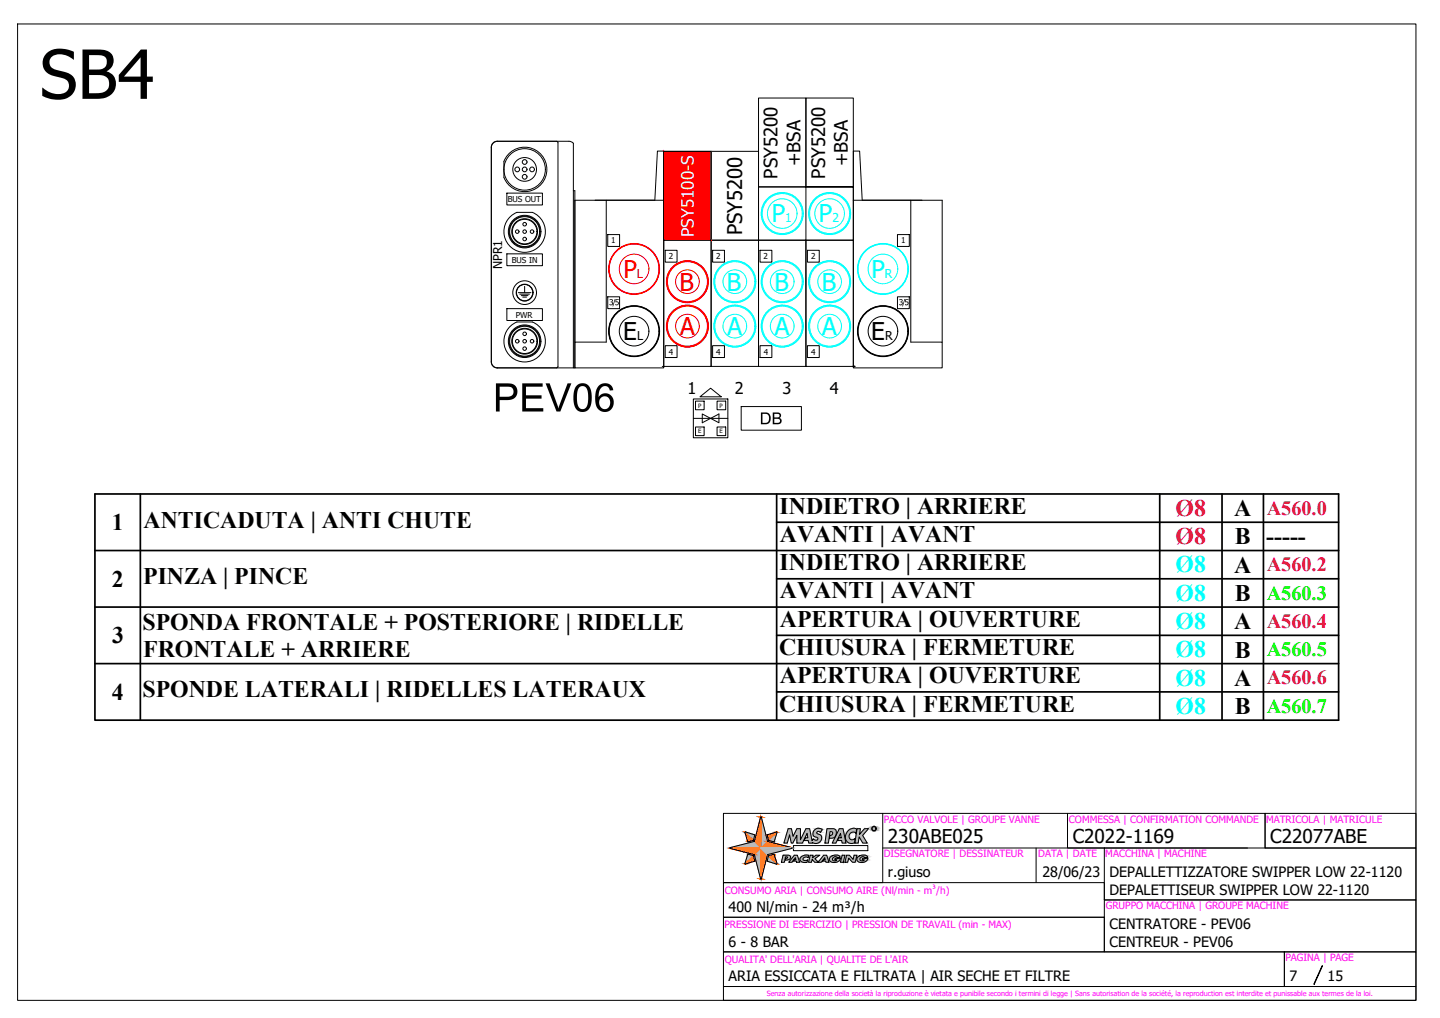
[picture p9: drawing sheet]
<svg xmlns="http://www.w3.org/2000/svg" width="420mm" height="297mm" viewBox="0 0 420 297" stroke-linecap="round" stroke-linejoin="round" font-family="sans-serif">
<defs><g id="words">
<text font-size="19.8" x="11.6" y="28.8">SB4</text>
<g font-size="7.1" fill="#0ff">
<text x="225.2" y="64.9">P</text>
<text x="238.9" y="64.9">P</text>
<text x="254.3" y="81.1">P</text>
<text x="212.1" y="84.8">B</text>
<text x="226" y="84.8">B</text>
<text x="239.8" y="84.8">B</text>
<text x="212.2" y="97.8">A</text>
<text x="226.1" y="97.8">A</text>
<text x="239.9" y="97.8">A</text>
</g>
<g font-size="7.1" fill="#f00">
<text x="181.9" y="81.1">P</text>
<text x="198.3" y="84.8">B</text>
<text x="198.4" y="97.8">A</text>
</g>
<g font-size="7.1">
<text x="181.9" y="99.2">E</text>
<text x="254.2" y="99.2">E</text>
</g>
<g font-size="6.9">
<text x="227.5" y="149.9">INDIETRO | ARRIERE</text>
<text x="32.6" y="154.7">1</text>
<text x="41.9" y="154">ANTICADUTA | ANTI CHUTE</text>
<text x="360.1" y="150.6">A</text>
<text x="227.6" y="158.1">AVANTI | AVANT</text>
<text x="360.3" y="158.9">B</text>
<text x="369.5" y="158.9">-----</text>
<text x="227.5" y="166.4">INDIETRO | ARRIERE</text>
<text x="360.1" y="167.1">A</text>
<text x="32.7" y="171.2">2</text>
<text x="41.8" y="170.5">PINZA | PINCE</text>
<text x="227.6" y="174.6">AVANTI | AVANT</text>
<text x="360.3" y="175.4">B</text>
<text x="41.6" y="183.8">SPONDA FRONTALE + POSTERIORE | RIDELLE</text>
<text x="227.6" y="182.9">APERTURA | OUVERTURE</text>
<text x="360.1" y="183.6">A</text>
<text x="32.7" y="187.7">3</text>
<text x="41.8" y="191.6">FRONTALE + ARRIERE</text>
<text x="227.3" y="191.1">CHIUSURA | FERMETURE</text>
<text x="360.3" y="191.9">B</text>
<text x="41.6" y="203.5">SPONDE LATERALI | RIDELLES LATERAUX</text>
<text x="227.6" y="199.4">APERTURA | OUVERTURE</text>
<text x="360.1" y="200.1">A</text>
<text x="32.6" y="204.2">4</text>
<text x="227.3" y="207.6">CHIUSURA | FERMETURE</text>
<text x="360.3" y="208.4">B</text>
</g>
<g font-size="6.9" fill="#dc143c">
<text x="343" y="150.5">Ø8</text>
<text x="343" y="158.8">Ø8</text>
</g>
<g font-size="6.9" fill="#0ff">
<text x="343" y="167">Ø8</text>
<text x="343" y="175.3">Ø8</text>
<text x="343" y="183.5">Ø8</text>
<text x="343" y="191.8">Ø8</text>
<text x="343" y="200">Ø8</text>
<text x="343" y="208.3">Ø8</text>
</g>
<text font-size="5.9" x="216.6" y="68.7" transform="rotate(-90 216.6 68.7)">PSY5200</text>
<g font-size="5.9" fill="#dc143c">
<text x="369.6" y="150.2">A560.0</text>
<text x="369.6" y="166.7">A560.2</text>
<text x="369.6" y="183.2">A560.4</text>
<text x="369.6" y="199.7">A560.6</text>
</g>
<g font-size="5.9" fill="#0f0">
<text x="369.6" y="175">A560.3</text>
<text x="369.6" y="191.5">A560.5</text>
<text x="369.6" y="208">A560.7</text>
</g>
<g font-size="5.6">
<text x="259.1" y="245.9">230ABE025</text>
<text x="313" y="245.9">C2022-1169</text>
<text x="370.6" y="245.9">C22077ABE</text>
</g>
<g font-size="5.4">
<text x="226.9" y="52.1" transform="rotate(-90 226.9 52.1)">PSY5200</text>
<text x="233.5" y="48.5" transform="rotate(-90 233.5 48.5)">+BSA</text>
<text x="240.7" y="52.1" transform="rotate(-90 240.7 52.1)">PSY5200</text>
<text x="247.4" y="48.5" transform="rotate(-90 247.4 48.5)">+BSA</text>
</g>
<text font-size="5" fill="#fafafa" x="202.4" y="69.2" transform="rotate(-90 202.4 69.2)">PSY5100-S</text>
<g font-size="4.8">
<text x="200.6" y="114.9">1</text>
<text x="214.4" y="114.9">2</text>
<text x="228.3" y="114.9">3</text>
<text x="242.1" y="114.9">4</text>
</g>
<g font-size="4.2">
<text x="259.1" y="256">r.giuso</text>
<text x="304.2" y="256">28/06/23</text>
<text x="323.7" y="256">DEPALLETTIZZATORE SWIPPER LOW 22-1120</text>
<text x="323.7" y="261.1">DEPALETTISEUR SWIPPER LOW 22-1120</text>
<text x="212.6" y="266.1">400 Nl/min - 24 m³/h</text>
<text x="323.7" y="271.2">CENTRATORE - PEV06</text>
<text x="212.6" y="276.2">6 - 8 BAR</text>
<text x="323.7" y="276.2">CENTREUR - PEV06</text>
<text x="212.6" y="286.3">ARIA ESSICCATA E FILTRATA | AIR SECHE ET FILTRE</text>
<text x="376.3" y="286.3">7</text>
<text x="387.4" y="286.3">15</text>
</g>
<g font-size="3.6" fill="#0ff">
<text x="229.1" y="64.9">1</text>
<text x="242.9" y="64.9">2</text>
<text x="258.2" y="81.1">R</text>
</g>
<g font-size="3.6">
<text x="146.6" y="78.5" transform="rotate(-90 146.6 78.5)">NPR1</text>
<text x="185.9" y="99.2">L</text>
<text x="258.2" y="99.2">R</text>
</g>
<text font-size="3.6" fill="#f00" x="185.8" y="81.1">L</text>
<g font-size="2.9" fill="#f0f">
<text x="257.8" y="240.1">PACCO VALVOLE | GROUPE VANNE</text>
<text x="311.9" y="240.1">COMMESSA | CONFIRMATION COMMANDE</text>
<text x="369.4" y="240.1">MATRICOLA | MATRICULE</text>
<text x="257.8" y="250.2">DISEGNATORE | DESSINATEUR</text>
<text x="302.9" y="250.2">DATA | DATE</text>
<text x="322.5" y="250.2">MACCHINA | MACHINE</text>
<text x="211.5" y="260.8">CONSUMO ARIA | CONSUMO AIRE (Nl/min - m³/h)</text>
<text x="322.6" y="265.3">GRUPPO MACCHINA | GROUPE MACHINE</text>
<text x="211.4" y="270.9">PRESSIONE DI ESERCIZIO | PRESSION DE TRAVAIL (min - MAX)</text>
<text x="211.5" y="281">QUALITA' DELL'ARIA | QUALITE DE L'AIR</text>
<text x="375" y="280.5">PAGINA | PAGE</text>
</g>
<g font-size="2.4">
<text x="148.2" y="58.9">BUS OUT</text>
<text x="178.4" y="71">1</text>
<text x="262.9" y="71">1</text>
<text x="149.3" y="76.7">BUS IN</text>
<text x="195.2" y="75.6">2</text>
<text x="209" y="75.6">2</text>
<text x="222.8" y="75.6">2</text>
<text x="236.7" y="75.6">2</text>
<text x="177.7" y="89">3/5</text>
<text x="262.2" y="89">3/5</text>
<text x="150.5" y="92.7">PWR</text>
<text x="195.2" y="103.5">4</text>
<text x="209" y="103.5">4</text>
<text x="222.8" y="103.5">4</text>
<text x="236.7" y="103.5">4</text>
</g>
<text font-size="2.1" fill="#f0f" x="223.8" y="290.5">Senza autorizzazione della società la riproduzione è vietata e punibile secondo i termini di legge | Sans autorisation de la société, la reproduction est interdite et punissable aux termes de la loi.</text>
<g font-size="1.7">
<text x="203.7" y="118.9">P</text>
<text x="210" y="118.9">P</text>
<text x="203.7" y="126.5">E</text>
<text x="210" y="126.5">E</text>
</g>
<text font-size="1" fill="#bababa" x="254.8" y="242.2">R</text>
</g></defs>
<!-- layer: CONTORNO -->
<g fill="none" stroke="#000" stroke-width=".29">
<path d="M5.1 7h408v284.9h-408zM221.3 28.6h13.9v25.9h-13.9zM147.9 56.3h10.4v3.5h-10.4zM162.4 41.2l.4 .5v65.2l-.4 .4M167.3 41.8v65.5h.4v-48.9h9.2M167.3 55.7h.4v2.9M167.3 41.8l-.6-.4-.7-.2h-20.9a1.73 1.73 0 0 0-1.7 1.7v62.7M173.6 58.4h17.4M176.9 58.4h16.8v48.9h-26v-7.5h9.2zM191.1 58.4l.7-14.3h1.9v14.3M193.7 44.2h13.8v25.9h-13.8zM207.5 44.2h13.8v25.9h-13.8z"/>
<path d="M221.3 54.5h13.9v15.6h-13.9zM235.2 54.5h13.8v-25.9h-13.8v25.9h13.8v15.6h-13.8M249 58.4h16.7v41.4h9.2v7.5h-25.9zM249 58.4v-14.3h1.8l.8 14.3M251.7 58.4h17.3M265.7 58.4h9.2v41.4M147.9 74.1h10.4v3.4h-10.4zM150.8 62h4.5M150.8 62a6 6 0 0 0-2.5 9.2 6 6 0 0 0 9.6 0 6 6 0 0 0-2.6-9.2M177.3 68.4h3.5v3.5h-3.5zM193.7 70.1h13.8v36.8h-13.8zM194.1 73h3.4v3.5h-3.4z"/>
<path d="M207.5 70.1h13.8v36.8h-13.8zM207.9 73h3.5v3.5h-3.5zM221.3 70.1h13.9v36.8h-13.9zM221.8 73h3.4v3.5h-3.4zM235.2 70.1h13.8v36.8h-13.8zM235.6 73h3.4v3.5h-3.4zM261.9 68.4h3.4v3.5h-3.4zM147.9 90.1h10.4v3.4h-10.4zM151.2 85.4h3.7M151.7 85.8h2.8M152.1 86.3h2M152.5 86.7h1.1"/>
<path d="M153.1 83.5v1.9M143.4 105.6a1.73 1.73 0 0 0 1.7 1.7h22.2M143.4 105.6a1.73 1.73 0 0 0 1.7 1.7M193.2 106.9h.5M194.1 100.9h3.4v3.4h-3.4zM202.3 116.4h10.1v11.3h-10.1zM202.9 117h2.5v2.6h-2.5zM204.2 115.8l3.1-2.5 3.1 2.5zM207.9 100.9h3.5v3.4h-3.5zM209.2 117h2.5v2.6h-2.5zM221.8 100.9h3.4v3.4h-3.4zM235.6 100.9h3.4v3.4h-3.4z"/>
<path d="M202.3 122.1h10.1M202.9 124.6h2.5v2.5h-2.5zM204.9 120.8v2.6l4.9-2.6v2.6zM209.2 124.6h2.5v2.5h-2.5zM211.1 237.3h46.5v20.2h-46.5zM257.6 237.3h111.5v10.1M311.5 237.3v10.1h52.5M369.1 237.3h44v10.1h-44zM211.1 257.5h111.1v10.1h-111.1zM213 247.4l7.1-1.9 1.9-7.2 2 7.2 7.1 1.9-7.1 2-2 7.1-1.9-7.1-7.1-1.8zM217.3 242.9l.2-.2 2.7 .9-.4 1.6-1.6 .4-.9-2.7M217.3 252l.2 .1 2.7-.8-.4-1.6-1.6-.4-.9 2.7"/>
<path d="M223.9 243.6l2.8-.8-.9 2.8-1.5-.4zM226.7 252l-.1 .1-2.7-.8 .4-1.6 1.5-.4 .9 2.7M228.5 249.5h1.6a.75 .75 0 0 1 .5 1 .75 .75 0 0 1-1 .4h-.5l.1-.4 .6-.3-.6-.2-.4 1.6h-.8zM230 241.8h.9l.5 2.2 1.1-2.2h1v3.3l1.7-3.3h1l.7 3.5 .4-.6a.68 .68 0 0 0 .8 .5 .68 .68 0 0 0 .5-.7l-.1-.1a1.39 1.39 0 0 1-1.2-1.6 1.39 1.39 0 0 1 1.7-1.1l.9 .3-.5 .9a.51 .51 0 0 0-.7-.4 .51 .51 0 0 0-.2 .8 1.47 1.47 0 0 1 1.2 1.7 1.47 1.47 0 0 1-1.8 1.1l-.9-.3 .1 .2h-1.1l-.2-.7h-1.2l.4-.8h.7l-.2-1.3-1.4 2.8h-1.6v-2.3l-1.2 2.3h-.4l-.5-2.4-.7 2.4h-1zM231.5 246.7h21.7v1.5h-21.7zM231.8 249.5h.8l.7 2.1h-.9l-.1-.4h-.8l.3-.4h.4l-.1-.5-1.1 1.3h-.9zM233.8 250a2.49 2.49 0 0 1 2.2-.4l-.2 .7-.8-.2a.68 .68 0 0 0-.7 .8l.6 .2 .8-.2-.2 .7a1.51 1.51 0 0 1-2.1-1.1zM236.4 249.5h.8l-.1 .8 1-.8h1.1l-1.5 1.1 1 1 1.6-2.1h.9l.7 2.1h-.9l-.1-.4h-.9l.3-.4h.5l-.2-.5-1 1.3h-1.9l-.7-.8-.2 .8h-.9zM241.3 241.8h1.9a1.46 1.46 0 0 1 .8 1.6 1.46 1.46 0 0 1-1.4 1.2h-.6l.1-.9 .8-.2 .1-.6-.8-.2-.5 3.3h-1zM242.5 249.9a2.38 2.38 0 0 1 2.5-.1l.2 .3-.8 .2a.77 .77 0 0 0-1.1-.2 .77 .77 0 0 0-.3 1h1l.2-.2h-.6l.1-.5h1.5a1.84 1.84 0 0 1-1.5 1.3 1.84 1.84 0 0 1-1.7-.8zM244.9 241.8h1.1l.8 4.2h-1.1l-.1-.7h-1.2l.3-.8h.8l-.3-1.3-1.3 2.8h-1.1zM245.7 249.5h.8l-.5 2.1h-.8z"/>
<path d="M247 249.5h.8l1.1 1.3 .3-1.3h.8l-.5 2.1h-.8l-1-1.2-.4 1.2h-.8zM247.6 242.3l1.3-.6 .8 .1 .2 .1-.2 1.3a1.15 1.15 0 0 0-1.8 .1 1.15 1.15 0 0 0 .6 1.8l1-.5-.2 1.3a1.93 1.93 0 0 1-2.4-.7 1.93 1.93 0 0 1 .3-2.5zM250.1 241.8h.9l-.2 1.7 1.4-1.7h1.2l-1.7 2 1.3 2.2h-1.3l-1-1.8-.3 1.8h-1zM250.5 249.9a2.38 2.38 0 0 1 2.5-.1l.2 .3-.8 .2a.77 .77 0 0 0-1-.2 .77 .77 0 0 0-.3 1h.9l.2-.2h-.6l.1-.5h1.6a1.84 1.84 0 0 1-1.5 1.3 1.84 1.84 0 0 1-1.8-.8zM257.6 247.4h64.6M302.3 247.4v10.1M322.2 247.4h90.9v15.2h-90.9zM211.1 267.6h111.1v10.1h-111.1zM211.1 277.7h163.7v10.2h-163.7zM322.2 262.6h90.9v15.1h-90.9v-10.1M374.8 277.7h38.3v10.2h-38.3zM211.1 287.9h202v4h-202z"/>
<path d="M385.8 281.8l-2.5 5.4z"/>
<circle cx="150.9" cy="49.4" r=".69"/>
<circle cx="153.1" cy="49.4" r="6.1"/>
<circle cx="153.1" cy="49.4" r="3.5"/>
<circle cx="153.1" cy="51.6" r=".69"/>
<circle cx="153.1" cy="47.3" r=".69"/>
<circle cx="153.1" cy="49.4" r=".69"/>
<circle cx="153.1" cy="49.4" r="6.5"/>
<circle cx="155.2" cy="49.4" r=".69"/>
<circle cx="150.9" cy="67.6" r=".52"/>
<circle cx="153.1" cy="67.6" r="4.8"/>
<circle cx="153.1" cy="67.6" r="4.5"/>
<circle cx="153.1" cy="67.6" r="4.4"/>
<circle cx="153.1" cy="67.6" r="3.8"/>
<circle cx="153.1" cy="67.6" r="3.6"/>
<circle cx="153.1" cy="65.4" r=".52"/>
<circle cx="153.1" cy="69.7" r=".52"/>
<circle cx="153.1" cy="67.6" r=".52"/>
<circle cx="155.2" cy="67.6" r=".52"/>
<circle cx="150.9" cy="99.6" r=".52"/>
<circle cx="153.1" cy="99.6" r="4.8"/>
<circle cx="153.1" cy="99.6" r="4.5"/>
<circle cx="153.1" cy="99.6" r="4.4"/>
<circle cx="153.1" cy="99.6" r="3.8"/>
<circle cx="153.1" cy="99.6" r="3.6"/>
<circle cx="153.1" cy="85.4" r="3.5"/>
<circle cx="153.1" cy="85.4" r="2.46"/>
<circle cx="153.1" cy="85.4" r="2.38"/>
<circle cx="153.1" cy="97.4" r=".52"/>
<circle cx="153.1" cy="99.6" r=".52"/>
<circle cx="153.1" cy="99.6" r="6.1"/>
<circle cx="155.2" cy="99.6" r=".52"/>
<circle cx="185" cy="96.6" r="7.4"/>
<circle cx="185" cy="96.6" r="7.3"/>
<circle cx="185" cy="96.6" r="4.3"/>
<circle cx="257.6" cy="96.6" r="7.4"/>
<circle cx="257.6" cy="96.6" r="7.3"/>
<circle cx="257.6" cy="96.6" r="4.3"/>
<circle cx="153.1" cy="101.7" r=".52"/>
<circle cx="255" cy="241.8" r=".55"/>
<circle cx="255" cy="241.8" r=".68"/>
</g>
<!-- layer: TUBI -->
<g fill="none" stroke="#000" stroke-width=".5">
<path d="M249 106.9h.4M27.7 144.1h362.9v66h-362.9zM41 144.1v66M226.6 152.4h164M226.6 144.1v66M338.4 144.1v66M356.6 144.1v66M368.6 144.1v66M27.7 160.6h362.9M27.7 177.1h362.9M226.6 168.9h164M27.7 193.6h362.9"/>
<path d="M226.6 185.4h164M226.6 201.9h164"/>
</g>
<!-- layer: CONTORNO -->
<g fill="none" stroke="#f00" stroke-width=".29">
<circle cx="185" cy="78.5" r="7.4"/>
<circle cx="185" cy="78.5" r="7.3"/>
<circle cx="185" cy="78.5" r="4.3"/>
<circle cx="200.6" cy="82.2" r="6.1"/>
<circle cx="200.6" cy="95.2" r="6.1"/>
<circle cx="200.6" cy="82.2" r="5.8"/>
<circle cx="200.6" cy="95.2" r="5.8"/>
<circle cx="200.6" cy="95.2" r="3.5"/>
<circle cx="200.6" cy="82.2" r="3.5"/>
</g>
<g fill="none" stroke="#0ff" stroke-width=".29">
<circle cx="228.2" cy="62.3" r="6.1"/>
<circle cx="228.2" cy="62.3" r="5.8"/>
<circle cx="228.2" cy="62.3" r="4.3"/>
<circle cx="257.6" cy="78.5" r="7.4"/>
<circle cx="257.6" cy="78.5" r="7.3"/>
<circle cx="257.6" cy="78.5" r="4.3"/>
<circle cx="214.4" cy="95.2" r="6.1"/>
<circle cx="214.4" cy="82.2" r="6.1"/>
<circle cx="214.4" cy="95.2" r="5.8"/>
<circle cx="214.4" cy="82.2" r="5.8"/>
<circle cx="214.4" cy="95.2" r="3.5"/>
<circle cx="214.4" cy="82.2" r="3.5"/>
<circle cx="228.2" cy="95.2" r="6.1"/>
<circle cx="228.2" cy="82.2" r="6.1"/>
<circle cx="228.2" cy="82.2" r="5.8"/>
<circle cx="228.2" cy="95.2" r="5.8"/>
<circle cx="228.2" cy="82.2" r="3.5"/>
<circle cx="228.2" cy="95.2" r="3.5"/>
<circle cx="242.1" cy="95.2" r="6.1"/>
<circle cx="242.1" cy="82.2" r="6.1"/>
<circle cx="242.1" cy="95.2" r="5.8"/>
<circle cx="242.1" cy="82.2" r="5.8"/>
<circle cx="242.1" cy="82.2" r="3.5"/>
<circle cx="242.1" cy="95.2" r="3.5"/>
</g>
<!-- layer: 0 -->
<g fill="#000">
<path d="M159.2 111.9h1.2l2.5 7.3 2.7-7.3h1.1l-3.2 8.2h-1.1zM152.4 111.9h5.9v.9h-4.8v2.5h4.5v1h-4.5v2.8h5v1h-6.1z"/>
<path d="M144.7 111.9l4.8 .1 1 .7 .4 1.2-.1 1.4-.9 1-1.4 .4h-2.7v3.4h-1.1zM145.8 112.8v3l3.1-.2 .7-.4 .2-.8a1.48 1.48 0 0 0-1.9-1.6z"/>
<path d="M168.3 112.5l1.1-.6h1.3l1 .6 .6 1.1 .3 1.9-.1 2.4-.7 1.5-1 .7-1.1 .1-.9-.3-.7-.5-.5-1-.3-1.5 .1-1.9 .3-1.5zM169 113l-.4 .8-.2 1.2 .2 3.1a1.49 1.49 0 0 0 1.7 1.3 1.49 1.49 0 0 0 1.2-1.8l.1-1.9-.2-1.8a1.41 1.41 0 0 0-.9-1.2 1.41 1.41 0 0 0-1.5 .3z"/>
<path d="M174.8 112.5l1.3-.6 1.6 .1 .8 .7 .4 1.2-1 .1a1.56 1.56 0 0 0-1.7-1.3 1.56 1.56 0 0 0-1.4 1.6l-.1 1.5 .9-.8 1.2-.2 1.1 .3 .9 1 .3 1.1-.2 1.2-.5 .9-.8 .7-1.1 .2-1.1-.2-.9-.6-.5-.9-.3-1.6v-1.9l.4-1.4zM175.4 116.1l-.6 1.1 .3 1.3a1.63 1.63 0 0 0 2.1 .7 1.63 1.63 0 0 0 .8-2.1l-.1-.3a1.55 1.55 0 0 0-2.5-.7z"/>
<path d="M222 120.4h1.8l.7 .5 .4 1.5-.7 1.2-.7 .2h-1.5zM222.5 120.8v2.6l1.4-.2 .5-.8-.2-1.2-.5-.4z"/>
<path d="M225.5 120.4h1.6l.6 .3 .2 .7-.5 .6 .5 .3 .2 .5-.4 .8-2.2 .2zM225.9 120.8v1h1.2l.3-.2v-.5l-.2-.3zM225.9 122.2v1.2h1.2l.4-.3 .1-.5-.3-.3z"/>
</g>
<!-- layer: TUBI -->
<g fill="none" stroke="#0ff" stroke-width=".29">
<circle cx="242.1" cy="62.3" r="6.1"/>
<circle cx="242.1" cy="62.3" r="5.8"/>
<circle cx="242.1" cy="62.3" r="4.3"/>
</g>
<!-- layer: 0 -->
<path d="M216.3 118.6h17.5v6.9h-17.5z" fill="none" stroke="#000" stroke-width=".29"/>
<path d="M193.7 44.2l13.8 25.9v-25.9zM193.7 44.2l13.8 25.9h-13.8z" fill="#f00" stroke="#f00" stroke-width=".29"/>
<!-- layer: MP-0 -->
<g fill="#bababa" stroke="#bababa" stroke-width=".29">
<path d="M222 247.4v2h-1.9z"/>
<path d="M239.3 242.8h.2z"/>
<path d="M237.6 246.1h.9z"/>
<path d="M222 245.5h2z"/>
<path d="M217.3 252h.2z"/>
<path d="M217.4 242.8h.1z"/>
<path d="M226.5 252.1h.2z"/>
<path d="M249.6 242.9l.2 .3z"/>
<path d="M249.6 242.9h.2v.3z"/>
<path d="M249.2 244.9l.3-.3v.3z"/>
<path d="M247.8 246h1.3z"/>
<path d="M235.1 249.5h.4z"/>
<path d="M243.7 249.5h.5z"/>
<path d="M251.7 249.5h.5z"/>
<path d="M252.2 250.1l.2 .2z"/>
<path d="M252.2 250.1h1l-.8 .2z"/>
<path d="M229.2 250.5h.2z"/>
<path d="M235.5 251l.2-.1z"/>
<path d="M234.8 251.7h.2z"/>
<path d="M254.9 241.1h.2z"/>
<path d="M254.5 241.4h.1z"/>
<path d="M254.4 241.5h.2z"/>
<path d="M254.4 241.5h.1z"/>
<path d="M255.5 242h.2z"/>
<path d="M255.5 242.1h.1z"/>
<path d="M255.4 242.2h.2z"/>
<path d="M254.9 242.5h.2z"/>
<path d="M220.1 249.4h1.9zM220.1 249.4h1.9z"/>
<path d="M220.1 249.4h1.9zM220.1 249.4h1.9z"/>
<path d="M220.1 249.4h1.9zM220.1 249.4h1.9z"/>
<path d="M220.1 249.4l1.9 7v-7zM220.1 249.4l1.9 7z"/>
<path d="M238.6 241.7h.4zM238.5 241.7h.5z"/>
<path d="M238.5 241.7h.8zM238.3 241.7h1z"/>
<path d="M238.3 241.7h1zM238.3 241.7h1z"/>
<path d="M238.3 241.7l1.2 .1zM238.2 241.8h1.3z"/>
<path d="M238.2 241.8l1.4 .1zM238.1 241.9h1.5z"/>
<path d="M238.1 241.9h1.6zM238.1 241.9h1.6z"/>
<path d="M238.1 241.9h1.7zM238 241.9h1.8z"/>
<path d="M238 241.9l1.9 .1zM237.9 242h2z"/>
<path d="M237.9 242h2zM237.8 242h2.1z"/>
<path d="M237.8 242h2.1zM237.7 242.1h2.2z"/>
<path d="M237.7 242.1h2.2zM237.7 242.1l2.1 .2h-2.2z"/>
<path d="M237.6 242.3l2.1 .2 .1-.2zM237.6 242.3l2.1 .2h-2.3z"/>
<path d="M237.4 242.5h2.3zM237.4 242.5l2.2 .1z"/>
<path d="M238.9 242.6h.7zM238.9 242.6l.6 .1z"/>
<path d="M237.4 242.6h1.3zM237.4 242.6l1.1 .1z"/>
<path d="M237.3 242.7h1.2zM237.3 242.7h1.2z"/>
<path d="M239.1 242.7h.4zM239.1 242.7l.4 .1z"/>
<path d="M239.3 242.8h.2zM239.3 242.8h.2z"/>
<path d="M237.3 242.7h1.2zM237.3 242.7l1.1 .1z"/>
<path d="M237.3 242.8h1.1zM237.3 242.8l1 .1z"/>
<path d="M237.3 242.9h1zM237.3 242.9h1z"/>
<path d="M237.3 242.9h1zM237.3 242.9l1 .1z"/>
<path d="M237.2 243l1.1 .2zM237.2 243l1.1 .2z"/>
<path d="M235.2 241.8l1.3 1.4-.3-1.4zM235.2 241.8l1.3 1.4h-2z"/>
<path d="M237.2 243.2h1.2zM237.2 243.2h1.2z"/>
<path d="M235.5 243.2h1zM235.5 243.2h1z"/>
<path d="M234.5 243.2h1zM234.5 243.2h1z"/>
<path d="M237.2 243.2l1.3 .1zM237.2 243.2l1.3 .1z"/>
<path d="M237.2 243.3l1.4 .1zM237.2 243.3l1.4 .1z"/>
<path d="M237.2 243.4h1.6zM237.2 243.4h1.6z"/>
<path d="M237.2 243.4l1.9 .1zM237.2 243.4l1.9 .1z"/>
<path d="M237.2 243.5h2zM237.2 243.5h2z"/>
<path d="M237.2 243.5l2.1 .1zM237.2 243.5l2.1 .1z"/>
<path d="M230 241.8l1.3 1.8-.4-1.8zM230 241.8l1.3 1.8h-1.9z"/>
<path d="M237.2 243.6l2.2 .1zM237.2 243.6l2.2 .1z"/>
<path d="M232.5 241.8l1 1.9v-1.9zM232.5 241.8l1 1.9h-2z"/>
<path d="M237.3 243.7l2.3 .1-.2-.1zM237.3 243.7l2.3 .1h-2.3z"/>
<path d="M237.3 243.8h2.3zM237.3 243.8h2.3z"/>
<path d="M237.3 243.8l2.4 .2-.1-.2zM237.3 243.8l2.4 .2h-2.2z"/>
<path d="M231.5 243.7l.9 .3 .1-.3zM231.5 243.7l.9 .3h-1z"/>
<path d="M230.4 243.6l1 .4-.1-.4zM230.4 243.6l1 .4h-.9z"/>
<path d="M237.5 244l2.2 .1zM237.5 244l2.2 .1z"/>
<path d="M237.6 244.1h2.1zM237.6 244.1h2.1z"/>
<path d="M237.7 244.1l2 .1zM237.7 244.1l2 .1z"/>
<path d="M237.9 244.2l1.8 .1zM237.9 244.2l1.8 .1z"/>
<path d="M238.1 244.3h1.6zM238.1 244.3h1.6z"/>
<path d="M238.3 244.3l1.4 .1zM238.3 244.3l1.4 .1z"/>
<path d="M238.5 244.4h1.2zM238.5 244.4h1.2z"/>
<path d="M235.5 243.2l1.3 1.3-.3-1.3zM235.5 243.2l1.3 1.3h-1.1z"/>
<path d="M238.5 244.4l1.2 .1zM238.5 244.4l1.2 .1z"/>
<path d="M238.6 244.5l1.1 .2v-.2zM238.6 244.5l1.1 .2h-1.1z"/>
<path d="M238.6 244.7h1.1zM238.6 244.7l1.1 .1z"/>
<path d="M237.3 244.8l.2 .2zM237.3 244.8l.2 .2h-.3z"/>
<path d="M238.6 244.8l1 .2 .1-.2zM238.6 244.8l1 .2h-1.1z"/>
<path d="M234.5 243.2l.1 1.9 .9-1.9zM234.5 243.2l.1 1.9h-1.1z"/>
<path d="M232.5 243.7l1 1.4v-1.4zM232.5 243.7l1 1.4h-1z"/>
<path d="M238.5 245h1.1zM238.5 245l1.1 .1z"/>
<path d="M238.5 245.1h1.1zM238.3 245.1h1.3z"/>
<path d="M237.2 245l.6 .1zM237.2 245l.6 .1h-.7z"/>
<path d="M238.3 245.1h1.3zM238.2 245.2h1.4z"/>
<path d="M237.1 245.1l1.1 .1zM237.1 245.1l1.1 .1z"/>
<path d="M235 244.5l1.9 .8-.1-.8zM235 244.5l1.9 .8h-2.3z"/>
<path d="M232.5 245.1l2 .2 .1-.2zM232.5 245.1l2 .2h-2z"/>
<path d="M237 245.2h2.6zM237 245.2l2.5 .1z"/>
<path d="M235.8 245.3h1.1zM235.8 245.3h1.1z"/>
<path d="M237 245.3h2.5zM237 245.3h2.5z"/>
<path d="M235.8 245.3h1.1zM235.8 245.3h1.1z"/>
<path d="M235.8 245.3l3.6 .2 .1-.2zM235.8 245.3l3.6 .2h-3.5z"/>
<path d="M235.9 245.5l3.3 .2 .2-.2zM235.9 245.5l3.3 .2h-3.3z"/>
<path d="M235.9 245.7l3.1 .1 .2-.1zM235.9 245.7l3.1 .1h-3.1z"/>
<path d="M235.9 245.8h3.1zM235.9 245.8h3.1z"/>
<path d="M237 245.8h2zM237 245.8l1.8 .1z"/>
<path d="M237.2 245.9h1.6zM237.2 245.9h1.6z"/>
<path d="M237.3 245.9h1.5zM237.3 245.9l1.4 .1z"/>
<path d="M235.9 245.8l1.2 .2-.1-.2zM235.9 245.8l1.2 .2h-1.1z"/>
<path d="M232.5 245.3l1.6 .7 .4-.7zM232.5 245.3l1.6 .7h-1.6z"/>
<path d="M230.5 244l.8 2 1.1-2zM230.5 244l.8 2h-.4z"/>
<path d="M229.4 243.6l.3 2.4 .7-2.4zM229.4 243.6l.3 2.4h-1z"/>
<path d="M237.4 246h1.3zM237.4 246h1.1z"/>
<path d="M237.5 246h1zM237.5 246l1 .1z"/>
<path d="M237.6 246.1h.7zM237.8 246.1h.5z"/>
<path d="M222 238.4l1.9 7zM222 238.4l1.9 7h-1.9z"/>
<path d="M222 245.4l1.9 .1zM222 245.4l1.9 .1z"/>
<path d="M222 245.5h2zM222 245.5h2z"/>
<path d="M222 245.5h2zM222 245.5h2l-2 1.9z"/>
<path d="M218.2 249.3h.2zM218.2 249.3h.2z"/>
<path d="M218.2 249.3h.3zM218.2 249.3h.3z"/>
<path d="M218.2 249.3h.3zM218.2 249.3h.3z"/>
<path d="M218.2 249.3h.4zM218.2 249.3h.4z"/>
<path d="M218.2 249.3l1.5 .3zM218.2 249.3l1.5 .3h-1.6z"/>
<path d="M218.1 249.6h1.7zM218.1 249.6h1.7z"/>
<path d="M218.1 249.6l1.7 .1zM218.1 249.6l1.7 .1z"/>
<path d="M218.1 249.7h1.7zM218.1 249.7h1.7z"/>
<path d="M218.1 249.7l-.6 2.3 2.3-2.3zM218.1 249.7l-.8 2.3z"/>
<path d="M217.4 242.8h.2zM217.4 242.8h.2z"/>
<path d="M217.4 242.8l2.7 .8zM217.4 242.8l2.7 .8h-1.9z"/>
<path d="M218.2 243.6h1.9zM218.2 243.6h1.9z"/>
<path d="M218.2 243.6h2zM218.2 243.6h2z"/>
<path d="M218.2 243.6h2zM218.2 243.6h2z"/>
<path d="M218.2 243.6h2zM218.2 243.6h2z"/>
<path d="M218.2 243.6h2zM218.2 243.6h2z"/>
<path d="M218.2 243.6l2 .1zM218.2 243.6l2 .1z"/>
<path d="M218.3 243.7h1.9zM218.3 243.7h1.9z"/>
<path d="M218.3 243.7h1.9zM218.3 243.7h1.9z"/>
<path d="M218.3 243.7l1.5 1.5 .4-1.5zM218.3 243.7l1.5 1.5z"/>
<path d="M224.2 249.7l1.6 1.5zM224.2 249.7l1.6 1.5h-1.9z"/>
<path d="M223.9 251.2h1.9zM223.9 251.2h1.9z"/>
<path d="M223.9 251.2h1.9zM223.9 251.2h1.9z"/>
<path d="M223.9 251.2h1.9zM223.9 251.2h1.9z"/>
<path d="M223.9 251.2l1.9 .1zM223.9 251.2l1.9 .1z"/>
<path d="M223.9 251.3h2zM223.9 251.3h2z"/>
<path d="M223.9 251.3h2zM223.9 251.3h2z"/>
<path d="M223.9 251.3h2zM223.9 251.3h2z"/>
<path d="M223.9 251.3h2zM223.9 251.3h2z"/>
<path d="M223.9 251.3l2.8 .8-.8-.8zM223.9 251.3l2.8 .8z"/>
<path d="M226.5 252.1h.2zM226.5 252.1h.2z"/>
<path d="M226.6 242.9l-.6 2.3 .7-2.3zM226.6 242.9l-.6 2.3h-1.7z"/>
<path d="M224.3 245.2h1.7zM224.3 245.2h1.7z"/>
<path d="M224.3 245.2h1.7zM224.3 245.2h1.7z"/>
<path d="M224.3 245.2h1.7zM224.3 245.2h1.7z"/>
<path d="M224.3 245.2l1.6 .3 .1-.3zM224.3 245.2l1.6 .3z"/>
<path d="M225.4 245.5h.5zM225.4 245.5l.5 .1z"/>
<path d="M225.5 245.6h.4zM225.5 245.6h.4z"/>
<path d="M225.6 245.6h.3zM225.6 245.6h.3z"/>
<path d="M225.7 245.6h.2zM225.7 245.6h.1z"/>
<path d="M248.9 241.7l.8 .1zM248.5 241.8h1.2z"/>
<path d="M248.5 241.8l1.4 .1zM248.2 241.9h1.7z"/>
<path d="M241.3 241.8l2.2 .1zM241.3 241.8l2.2 .1z"/>
<path d="M248.2 241.9h1.7zM248 242h1.9z"/>
<path d="M241.3 241.9l2.5 .2-.3-.2zM241.3 241.9l2.5 .2h-2.6z"/>
<path d="M248 242l1.9 .3v-.3zM247.6 242.3l.4-.3 1.9 .3z"/>
<path d="M241.2 242.1l2.8 .3-.2-.3zM241.2 242.1l2.8 .3h-2.8z"/>
<path d="M241.2 242.4l2.8 .3v-.3zM241.2 242.4l2.8 .3h-2.8z"/>
<path d="M247.6 242.3l2.2 .4 .1-.4zM247.6 242.3l2.2 .4h-2.6z"/>
<path d="M242.6 242.7h1.4zM242.6 242.7h1.4z"/>
<path d="M242.7 242.7l1.3 .1zM242.7 242.7l1.3 .1z"/>
<path d="M247.2 242.7h2.6zM247.2 242.7l2.6 .1z"/>
<path d="M249 242.8h.8zM249 242.8h.8z"/>
<path d="M247.2 242.8h1.8zM247.2 242.8h1.6z"/>
<path d="M247.2 242.8h1.6zM247.2 242.8l1.3 .1z"/>
<path d="M242.8 242.8l1.2 .1v-.1zM242.8 242.8l1.2 .1h-1z"/>
<path d="M249.3 242.8h.5zM249.3 242.8l.5 .1z"/>
<path d="M247.1 242.9l1 .2 .4-.2zM247.1 242.9l1 .2h-1.1z"/>
<path d="M243 242.9l1 .2v-.2zM243 242.9l1 .2h-1z"/>
<path d="M244.9 241.8l1.4 1.4-.3-1.4zM244.9 241.8l1.4 1.4h-2.1z"/>
<path d="M243 243.1h1zM243 243.1l1 .1z"/>
<path d="M247 243.1l1 .2 .1-.2zM247 243.1l1 .2h-1.1z"/>
<path d="M252.2 241.8l-.2 1.6 1.4-1.6zM252.2 241.8l-.2 1.6h-1.2z"/>
<path d="M250.1 241.8l.7 1.6 .2-1.6zM250.1 241.8l.7 1.6h-1z"/>
<path d="M246.9 243.3l1 .1 .1-.1zM246.9 243.3l1 .1h-1.1z"/>
<path d="M250.8 243.4h1.2zM250.8 243.4l1.1 .1z"/>
<path d="M249.8 243.4h1zM249.8 243.4l1 .1z"/>
<path d="M243 243.2l1 .3v-.3zM243 243.2l1 .3h-1.1z"/>
<path d="M242.9 243.5h1.1zM242.8 243.5h1.2z"/>
<path d="M242.8 243.5h1.2zM242.7 243.6h1.2z"/>
<path d="M242.7 243.6h1.2zM242.5 243.7h1.4z"/>
<path d="M249.8 243.5l1.9 .3 .2-.3zM249.8 243.5l1.9 .3h-1.9z"/>
<path d="M246.8 243.4l.9 .4 .2-.4zM246.8 243.4l.9 .4h-1z"/>
<path d="M246.7 243.8l1 .1zM246.7 243.8l1 .1z"/>
<path d="M242.1 243.7l1.7 .2 .1-.2zM242.1 243.7l1.7 .2h-1.7z"/>
<path d="M249.8 243.8l2.1 .4-.2-.4zM249.8 243.8l2.1 .4h-2.2z"/>
<path d="M250.7 244.2h1.3zM250.7 244.2h1.3z"/>
<path d="M249.7 244.2h1zM249.7 244.2h1z"/>
<path d="M246.7 243.9l1 .3v-.3zM246.7 243.9l1 .3h-1z"/>
<path d="M242.1 243.9l1.5 .3 .2-.3zM242.1 243.9l1.5 .3h-1.5z"/>
<path d="M242.1 244.2l1.2 .2 .3-.2zM242.1 244.2l1.2 .2h-1.3z"/>
<path d="M245.2 243.2l1.3 1.3-.2-1.3zM245.2 243.2l1.3 1.3h-1z"/>
<path d="M246.7 244.2l1.1 .3-.1-.3zM246.7 244.2l1.1 .3h-1.1z"/>
<path d="M242 244.4h1.3zM242 244.4l1 .1z"/>
<path d="M242 244.5h1zM242 244.5l.6 .1z"/>
<path d="M241.2 242.7l.7 1.9 .3-1.9zM241.2 242.7l.7 1.9h-1z"/>
<path d="M246.7 244.5l1.2 .1zM246.7 244.5l1.2 .1z"/>
<path d="M246.7 244.6l1.4 .3-.2-.3zM246.7 244.6l1.4 .3h-1.4z"/>
<path d="M246.7 244.9h1.4zM246.7 244.9h1.4z"/>
<path d="M249.2 244.9l.3 .1zM248.9 245l.3-.1 .3 .1z"/>
<path d="M248.9 245h.6zM248.5 245.1h1z"/>
<path d="M246.7 244.9l1.8 .2zM246.7 244.9l1.8 .2z"/>
<path d="M244.7 244.5l2 .8-.2-.8zM244.7 244.5l2 .8h-2.3z"/>
<path d="M244.2 243.2v2.1l1-2.1zM244.2 243.2v2.1h-1z"/>
<path d="M246.8 245.1l2.6 .2 .1-.2zM246.8 245.1l2.6 .2h-2.5z"/>
<path d="M246.9 245.3l2.5 .4v-.4zM246.9 245.3l2.5 .4h-2.1z"/>
<path d="M247.3 245.7l2 .2 .1-.2zM247.3 245.7l2 .2h-1.8z"/>
<path d="M247.5 245.9h1.8zM247.5 245.9h1.8z"/>
<path d="M250.7 244.2l2.3 1.8-1-1.8zM250.7 244.2l2.3 1.8h-1.3z"/>
<path d="M249.7 244.2l.7 1.8 .3-1.8zM249.7 244.2l.7 1.8h-1z"/>
<path d="M247.6 245.9h1.7zM247.6 245.9l1.5 .1z"/>
<path d="M245.6 245.3l1.2 .7-.1-.7zM245.6 245.3l1.2 .7h-1.1z"/>
<path d="M243.2 245.3l.7 .7 .3-.7zM243.2 245.3l.7 .7h-1.1z"/>
<path d="M240.9 244.6l.8 1.4 .2-1.4zM240.9 244.6l.8 1.4h-1z"/>
<path d="M247.8 246l.9 .1zM248.1 246.1h.6z"/>
<path d="M251.7 249.5h.8zM251.4 249.5h1.1z"/>
<path d="M243.7 249.5h.8zM243.4 249.5h1.1z"/>
<path d="M235.1 249.5h.6zM234.8 249.5h.9z"/>
<path d="M234.8 249.5l1.1 .1zM234.6 249.6h1.3z"/>
<path d="M234.6 249.6h1.4zM234.6 249.6h1.4z"/>
<path d="M228.5 249.5l1.8 .1zM228.5 249.5l1.8 .1z"/>
<path d="M251.4 249.5l1.3 .1zM251.1 249.6h1.6z"/>
<path d="M243.4 249.5l1.3 .1zM243.1 249.6h1.6z"/>
<path d="M251.1 249.6h1.7zM251.1 249.6h1.7z"/>
<path d="M243.1 249.6h1.7zM243.1 249.6h1.7z"/>
<path d="M234.6 249.6h1.4zM234.3 249.7h1.7z"/>
<path d="M251.1 249.6l1.8 .1zM250.8 249.7h2.1z"/>
<path d="M243.1 249.6l1.8 .1zM242.8 249.7h2.1z"/>
<path d="M228.5 249.6l2 .1zM228.5 249.6l2 .1z"/>
<path d="M234.3 249.7h1.7zM234 249.8h1.9z"/>
<path d="M250.8 249.7l2.2 .1zM250.6 249.8h2.4z"/>
<path d="M242.8 249.7l2.2 .1zM242.6 249.8h2.4z"/>
<path d="M228.4 249.7l2.3 .2-.2-.2zM228.4 249.7l2.3 .2h-2.3z"/>
<path d="M250.6 249.8l2.5 .1zM250.5 249.9h2.6z"/>
<path d="M242.6 249.8l2.4 .1zM242.5 249.9h2.5z"/>
<path d="M250.5 249.9l2.6 .1zM250.5 249.9l2.6 .1z"/>
<path d="M242.5 249.9l2.6 .1zM242.5 249.9l2.6 .1z"/>
<path d="M228.4 249.9l2.3 .1zM228.4 249.9l2.3 .1z"/>
<path d="M234 249.8l1.9 .2v-.2zM233.8 250l.2-.2 1.9 .2z"/>
<path d="M229.6 250h1.1zM229.6 250h1.1z"/>
<path d="M233.8 250h2.1zM233.8 250h2.1z"/>
<path d="M235.3 250h.6zM235.3 250l.6 .1z"/>
<path d="M233.8 250h1.5zM233.8 250l1.2 .1z"/>
<path d="M235.4 250.1h.5zM235.4 250.1h.5z"/>
<path d="M229.7 250l1 .1zM229.7 250l1 .1z"/>
<path d="M251.9 250l1.3 .1-.1-.1zM251.9 250l1.3 .1z"/>
<path d="M243.9 250l1.3 .1-.1-.1zM243.9 250l1.3 .1z"/>
<path d="M252.2 250.1h1zM252.2 250.1h1z"/>
<path d="M244.2 250.1h1zM244.2 250.1h1z"/>
<path d="M233.8 250.1h1.2zM233.8 250.1l.9 .1z"/>
<path d="M229.8 250.1h.9zM229.8 250.1l.9 .1z"/>
<path d="M250.4 250l.8 .2 .3-.2zM250.4 250l.8 .2h-1z"/>
<path d="M242.4 250l.8 .2 .3-.2zM242.4 250l.8 .2h-1z"/>
<path d="M250.2 250.2h1zM250.2 250.2h1z"/>
<path d="M242.2 250.2h1zM242.2 250.2h1z"/>
<path d="M240.3 249.5l1.1 .8-.2-.8zM240.3 249.5l1.1 .8h-1.6z"/>
<path d="M231.8 249.5l1.1 .8-.3-.8zM231.8 249.5l1.1 .8h-1.7z"/>
<path d="M233.7 250.2h1zM233.7 250.2l.8 .1h-.9z"/>
<path d="M235.6 250.1l.2 .2 .1-.2zM235.6 250.1l.2 .2z"/>
<path d="M229.8 250.2h.9zM229.8 250.2l.9 .1z"/>
<path d="M244.2 250.1l.2 .2 .8-.2zM244.2 250.1l.2 .2z"/>
<path d="M238.1 249.5v.8l1.1-.8zM237.1 250.3l1-.8v.8z"/>
<path d="M236.4 249.5l.7 .8 .1-.8zM236.4 249.5l.7 .8h-.9z"/>
<path d="M237.1 250.3h1zM237.1 250.3h1z"/>
<path d="M236.2 250.3h.9zM236.2 250.3h.9z"/>
<path d="M229.7 250.3h1zM229.7 250.3h.9z"/>
<path d="M233.6 250.3h.9zM233.6 250.3l.8 .1z"/>
<path d="M250.2 250.2l.8 .2 .2-.2zM250.2 250.2l.8 .2h-.9z"/>
<path d="M242.2 250.2l.7 .2 .3-.2zM242.2 250.2l.7 .2h-.8z"/>
<path d="M247 249.5l1.6 .9-.8-.9zM247 249.5l1.6 .9h-1.8z"/>
<path d="M229.7 250.3h.9zM229.6 250.4h1z"/>
<path d="M229.6 250.4h1zM229.4 250.5h1.2z"/>
<path d="M229.4 250.5h1.2zM229.4 250.5h1.2z"/>
<path d="M250.1 250.4h.9zM250.1 250.4l.8 .1z"/>
<path d="M242.1 250.4h.8zM242.1 250.4l.8 .1z"/>
<path d="M229.2 250.5h1.4zM229.2 250.5h1.4z"/>
<path d="M233.5 250.4l.8 .1 .1-.1zM233.5 250.4l.8 .1h-.9z"/>
<path d="M236.2 250.3l1.5 .3 .4-.3zM236.2 250.3l1.5 .3h-1.5z"/>
<path d="M233.4 250.5h.9zM233.4 250.5l.9 .1z"/>
<path d="M250 250.5l.9 .2v-.2zM250 250.5l.9 .2h-.9z"/>
<path d="M242 250.5l.9 .2v-.2zM242 250.5l.9 .2h-.9z"/>
<path d="M229.2 250.5l1.2 .2 .2-.2zM229.2 250.5l1.2 .2h-1.2z"/>
<path d="M249.2 249.5l.5 1.3 .3-1.3zM249.2 249.5l.5 1.3h-.8z"/>
<path d="M247.7 250.4l1.2 .4-.3-.4zM247.7 250.4l1.2 .4h-.9z"/>
<path d="M236.2 250.6l1.8 .2-.3-.2zM236.2 250.6l1.8 .2h-1.9z"/>
<path d="M229.2 250.7h1.2zM229.2 250.7l1 .1z"/>
<path d="M251.7 250.4l1.4 .4 .2-.4zM251.7 250.4l1.4 .4h-1.5z"/>
<path d="M243.7 250.4l1.4 .4 .1-.4zM243.7 250.4l1.4 .4h-1.5z"/>
<path d="M233.4 250.6l.9 .2v-.2zM233.4 250.6l.9 .2h-.9z"/>
<path d="M240.6 250.3l1 .5-.2-.5zM240.6 250.3l1 .5h-.8z"/>
<path d="M232.1 250.3l1 .5-.2-.5zM232.1 250.3l1 .5h-.9z"/>
<path d="M233.4 250.8l.9 .1zM233.4 250.8l.9 .1z"/>
<path d="M251.6 250.8h1.5zM251.6 250.8l1.5 .1z"/>
<path d="M243.6 250.8h1.5zM243.6 250.8l1.5 .1z"/>
<path d="M250 250.7l.9 .2v-.2zM250 250.7l.9 .2h-.9z"/>
<path d="M242 250.7l.9 .2v-.2zM242 250.7l.9 .2h-.9z"/>
<path d="M229.2 250.8h1zM229.2 250.8l.7 .1z"/>
<path d="M250 250.9h.9zM250 250.9h.9z"/>
<path d="M242 250.9h.9zM242 250.9h.9z"/>
<path d="M229.1 250.9h.8zM229.1 250.9h.5z"/>
<path d="M228.4 250l.6 .9 .2-.9zM228.4 250l.6 .9h-.8z"/>
<path d="M250 250.9l1.1 .2zM250 250.9l1.1 .2z"/>
<path d="M242 250.9l1 .2zM242 250.9l1 .2z"/>
<path d="M233.4 250.9l1.2 .2-.3-.2zM233.4 250.9l1.2 .2h-1.1z"/>
<path d="M252.2 250.9l.7 .2 .2-.2zM252.2 250.9l.7 .2h-.9z"/>
<path d="M244.2 250.9l.7 .2 .2-.2zM244.2 250.9l.7 .2h-.9z"/>
<path d="M235.5 251l.1 .1zM235.3 251.1h.3z"/>
<path d="M252 251.1h.9zM252 251.1h.9z"/>
<path d="M244 251.1h.9zM244 251.1h.9z"/>
<path d="M235.3 251.1h.3zM234.9 251.1h.7z"/>
<path d="M233.5 251.1h1.4zM233.5 251.1h1.4z"/>
<path d="M233.5 251.1h2.1zM233.5 251.1h2.1z"/>
<path d="M252 251.1h.9zM251.9 251.2h.9z"/>
<path d="M244 251.1h.9zM243.9 251.2h.9z"/>
<path d="M250.1 251.1l1.2 .1zM250.1 251.1l1.2 .1z"/>
<path d="M242.1 251.1l1.2 .1zM242.1 251.1l1.2 .1z"/>
<path d="M250.1 251.2h1.3zM250.1 251.2h1.3z"/>
<path d="M242.1 251.2h1.3zM242.1 251.2h1.3z"/>
<path d="M251.9 251.2h.9zM251.5 251.2h1.3z"/>
<path d="M250.2 251.2h1.3zM250.2 251.2h1.3z"/>
<path d="M243.9 251.2h.9zM243.5 251.2h1.3z"/>
<path d="M242.1 251.2h1.4zM242.1 251.2h1.4z"/>
<path d="M240.3 250.8l1.5 .4-.2-.4zM240.3 250.8l1.5 .4h-1.8z"/>
<path d="M239.8 250.3l.1 .9 .7-.9zM239.8 250.3l.1 .9h-.9z"/>
<path d="M231.8 250.8l1.4 .4-.1-.4zM231.8 250.8l1.4 .4h-1.7z"/>
<path d="M231.2 250.3l.1 .9 .8-.9zM231.2 250.3l.1 .9h-.9z"/>
<path d="M233.5 251.1l2 .3 .1-.3zM233.5 251.1l2 .3h-1.8z"/>
<path d="M250.2 251.2h2.6zM250.2 251.2l2.4 .2z"/>
<path d="M242.2 251.2h2.6zM242.2 251.2l2.4 .2z"/>
<path d="M250.3 251.4h2.3zM250.3 251.4h2.1z"/>
<path d="M242.3 251.4h2.3zM242.3 251.4h2.1z"/>
<path d="M233.7 251.4h1.8zM233.7 251.4l1.8 .1z"/>
<path d="M250.4 251.4h2zM250.4 251.4l1.8 .1z"/>
<path d="M242.4 251.4h2zM242.4 251.4l1.8 .1z"/>
<path d="M239 251.2l.7 .3 .2-.3zM239 251.2l.7 .3h-.9z"/>
<path d="M237 250.8l1.7 .7-.7-.7zM237 250.8l1.7 .7h-1.1z"/>
<path d="M238.8 251.5h.9zM238.8 251.5l.8 .1z"/>
<path d="M237.6 251.5l1.1 .1zM237.6 251.5l1.1 .1z"/>
<path d="M250.6 251.5h1.6zM250.6 251.5l1.4 .1z"/>
<path d="M248 250.8l1.5 .8 .2-.8zM248 250.8l1.5 .8h-.8z"/>
<path d="M246.8 250.4l.5 1.2 .4-1.2zM246.8 250.4l.5 1.2h-.8z"/>
<path d="M245.7 249.5l.3 2.1 .5-2.1zM245.7 249.5l.3 2.1h-.8z"/>
<path d="M242.6 251.5h1.6zM242.6 251.5l1.4 .1z"/>
<path d="M240.9 251.2l1 .4-.1-.4zM240.9 251.2l1 .4h-.9z"/>
<path d="M237.7 251.6h1.9zM237.7 251.6h1.9z"/>
<path d="M236.1 250.8l.7 .8 .2-.8zM236.1 250.8l.7 .8h-.9z"/>
<path d="M234 251.5h1.5zM234 251.5l1.5 .1z"/>
<path d="M232.3 251.2l1 .4-.1-.4zM232.3 251.2l1 .4h-.9z"/>
<path d="M230.4 251.2l.6 .4 .3-.4zM230.4 251.2l.6 .4h-.9z"/>
<path d="M228.2 250.9l.6 .7 .2-.7zM228.2 250.9l.6 .7h-.8z"/>
<path d="M234.3 251.6h1.2zM234.3 251.6h1z"/>
<path d="M234.4 251.6h.9zM234.4 251.6l.7 .1z"/>
<path d="M250.8 251.6h1.2zM250.8 251.6l.8 .1z"/>
<path d="M242.8 251.6h1.2zM242.8 251.6l.8 .1z"/>
<path d="M234.5 251.7h.6zM234.5 251.7h.5z"/>
<path d="M220 245.5l1.9 1.8zM213 247.3l7-1.8 1.9 1.8z"/>
<path d="M213 247.3h8.9zM213 247.3h8.9z"/>
<path d="M213 247.3h8.9zM213 247.3h8.9z"/>
<path d="M213 247.3l9 .1zM213 247.4h9z"/>
<path d="M213 247.4h9zM213 247.4h9z"/>
<path d="M213 247.4h9zM213 247.4h9z"/>
<path d="M212.9 247.4h9.1zM212.9 247.4h9.1z"/>
<path d="M212.9 247.4h9.1zM212.9 247.4h9.1z"/>
<path d="M222 247.4h9.1zM222 247.4l9.1 .1z"/>
<path d="M222.1 247.5h9zM222.1 247.5h9z"/>
<path d="M222.1 247.5h9zM222.1 247.5h9z"/>
<path d="M222.1 247.5h9zM222.1 247.5h9z"/>
<path d="M222.1 247.5h9zM222.1 247.5h9z"/>
<path d="M222.1 247.5h9zM222.1 247.5h9z"/>
<path d="M222.1 247.5h9zM222.1 247.5l8.9 .1z"/>
<path d="M222.1 247.6l1.9 1.7 7-1.7zM222.1 247.6l1.9 1.7z"/>
<path d="M254.9 241.1h.2zM254.9 241.1h.2z"/>
<path d="M254.9 241.1h.3zM254.9 241.1h.3z"/>
<path d="M254.9 241.1h.3zM254.8 241.1h.4z"/>
<path d="M254.8 241.1l.5 .1zM254.8 241.2h.5z"/>
<path d="M254.8 241.2h.5zM254.8 241.2h.5z"/>
<path d="M254.8 241.2h.5zM254.7 241.2h.6z"/>
<path d="M254.7 241.2h.7zM254.7 241.2h.7z"/>
<path d="M254.7 241.2h.7zM254.7 241.2h.7z"/>
<path d="M254.7 241.2h.7zM254.6 241.2h.8z"/>
<path d="M254.6 241.2l.8 .1zM254.6 241.3h.8z"/>
<path d="M254.6 241.3h.4zM254.6 241.3h.4z"/>
<path d="M255 241.3h.4zM255 241.3h.4z"/>
<path d="M254.6 241.3h.4zM254.6 241.3h.3z"/>
<path d="M254.6 241.3h.3zM254.6 241.3h.3z"/>
<path d="M255.1 241.3h.4zM255.1 241.3h.4z"/>
<path d="M254.6 241.3h.3zM254.6 241.3h.2z"/>
<path d="M255.2 241.3h.3zM255.2 241.3h.3z"/>
<path d="M255.2 241.3h.3zM255.2 241.3h.3z"/>
<path d="M254.6 241.3h.2zM254.6 241.3h.2z"/>
<path d="M254.6 241.3h.2zM254.6 241.3h.2z"/>
<path d="M255.2 241.3h.3zM255.2 241.3h.3z"/>
<path d="M255.3 241.3h.2zM255.3 241.3h.2z"/>
<path d="M254.5 241.3h.3zM254.5 241.3h.2z"/>
<path d="M255.3 241.3l.2 .1zM255.3 241.3l.2 .1z"/>
<path d="M254.5 241.3h.2zM254.5 241.3l.2 .1z"/>
<path d="M254.5 241.4h.2zM254.5 241.4h.2z"/>
<path d="M255.3 241.4h.3zM255.3 241.4h.3z"/>
<path d="M255.4 241.4h.2zM255.4 241.4h.2z"/>
<path d="M254.5 241.4h.2zM254.5 241.4h.1z"/>
<path d="M254.5 241.4h.1zM254.5 241.4h.1z"/>
<path d="M255.4 241.4h.2zM255.4 241.4h.2z"/>
<path d="M255.4 241.4l.2 .1zM255.4 241.4l.2 .1z"/>
<path d="M254.4 241.5h.2zM254.4 241.5h.2z"/>
<path d="M255.4 241.5h.2zM255.4 241.5h.2z"/>
<path d="M255.5 241.5h.1zM255.5 241.5h.1z"/>
<path d="M255.5 241.5h.2zM255.5 241.5h.2z"/>
<path d="M255.5 241.5l.2 .1zM255.5 241.5l.2 .1z"/>
<path d="M255.5 241.6h.2zM255.5 241.6h.2z"/>
<path d="M255.5 241.6l.2 .1zM255.5 241.6l.2 .1z"/>
<path d="M255.6 241.7h.1zM255.6 241.7h.1z"/>
<path d="M255.6 241.7l.1 .1zM255.6 241.7l.1 .1z"/>
<path d="M254.3 241.8h.2zM254.3 241.8h.2z"/>
<path d="M255.6 241.8l.1 .1zM255.6 241.8l.1 .1z"/>
<path d="M254.3 241.8l.2 .1zM254.3 241.8l.2 .1z"/>
<path d="M254.4 241.9l.1 .1zM254.4 241.9l.1 .1z"/>
<path d="M254.4 242h.1zM254.4 242h.1z"/>
<path d="M254.4 242h.1zM254.4 242h.1z"/>
<path d="M254.4 242h.1zM254.4 242h.1z"/>
<path d="M254.4 242l.2 .1zM254.4 242l.2 .1z"/>
<path d="M254.4 242.1h.2zM254.4 242.1h.2z"/>
<path d="M254.4 242.1h.2zM254.4 242.1h.2z"/>
<path d="M255.4 242.1h.2zM255.4 242.1l.2 .1z"/>
<path d="M254.4 242.1l.2 .1zM254.4 242.1l.2 .1z"/>
<path d="M254.5 242.2h.1zM254.5 242.2h.1z"/>
<path d="M255.4 242.2h.2zM255.4 242.2h.2z"/>
<path d="M254.5 242.2h.2zM254.5 242.2h.2z"/>
<path d="M254.5 242.2h.2zM254.5 242.2h.2z"/>
<path d="M255.4 242.2h.2zM255.3 242.2h.2z"/>
<path d="M254.5 242.2l.2 .1zM254.5 242.2l.2 .1z"/>
<path d="M255.3 242.2h.2zM255.3 242.3h.2z"/>
<path d="M255.3 242.3h.2zM255.3 242.3h.2z"/>
<path d="M254.5 242.3h.3zM254.5 242.3h.3z"/>
<path d="M254.5 242.3h.3zM254.5 242.3h.3z"/>
<path d="M255.3 242.3h.2zM255.2 242.3h.3z"/>
<path d="M255.2 242.3h.3zM255.2 242.3h.3z"/>
<path d="M254.6 242.3h.2zM254.6 242.3h.2z"/>
<path d="M255.2 242.3h.3zM255.2 242.3h.3z"/>
<path d="M254.6 242.3h.3zM254.6 242.3h.3z"/>
<path d="M254.6 242.3h.3zM254.6 242.3h.3z"/>
<path d="M255.2 242.3h.3zM255.1 242.3h.3z"/>
<path d="M255.1 242.3h.3zM255.1 242.3h.3z"/>
<path d="M254.6 242.3h.4zM254.6 242.3h.4z"/>
<path d="M255.1 242.3h.3zM255 242.3h.4z"/>
<path d="M254.6 242.3h.4zM254.6 242.3h.4z"/>
<path d="M254.6 242.3h.8zM254.6 242.3l.8 .1z"/>
<path d="M254.6 242.4h.8zM254.6 242.4h.8z"/>
<path d="M254.7 242.4h.7zM254.7 242.4h.7z"/>
<path d="M254.7 242.4h.7zM254.7 242.4h.6z"/>
<path d="M254.7 242.4h.6zM254.7 242.4h.6z"/>
<path d="M254.8 242.4h.5zM254.8 242.4h.5z"/>
<path d="M254.8 242.4h.5zM254.8 242.4h.4z"/>
<path d="M254.8 242.4h.4zM254.8 242.4l.4 .1z"/>
<path d="M254.9 242.5h.3zM254.9 242.5h.2z"/>
<path d="M254.9 242.5h.2zM254.9 242.5h.2z"/>
</g>
<g fill="#ff7f00" stroke="#ff7f00" stroke-width=".29">
<path d="M226.5 242.8h.2z"/>
<path d="M220.1 245.5h1.9z"/>
<path d="M217.4 252.1h.1z"/>
<path d="M222 247.4l2 2h-2z"/>
<path d="M212.9 247.4h9.1zM212.9 247.4l9.1 .1z"/>
<path d="M212.9 247.5h9.1zM212.9 247.5h9.1z"/>
<path d="M212.9 247.5h9.1zM212.9 247.5h9.1z"/>
<path d="M213 247.5h9zM213 247.5h9z"/>
<path d="M213 247.5h9zM213 247.5h8.9z"/>
<path d="M213 247.5h8.9zM213 247.5h8.9z"/>
<path d="M213 247.5h8.9zM213 247.5l8.9 .1z"/>
<path d="M213 247.6l7.1 1.7 1.8-1.7zM213 247.6l7.1 1.7z"/>
<path d="M217.3 242.9h.2zM217.3 242.9h.2z"/>
<path d="M217.3 242.9l2.5 2.3zM217.3 242.9l2.5 2.3h-1.7z"/>
<path d="M218.1 245.2h1.7zM218.1 245.2h1.7z"/>
<path d="M218.1 245.2h1.7zM218.1 245.2h1.7z"/>
<path d="M218.1 245.2h1.7zM218.1 245.2h1.6z"/>
<path d="M218.1 245.2l.5 .3 1.1-.3zM218.1 245.2l.5 .3h-.4z"/>
<path d="M218.2 245.5h.4zM218.2 245.5l.3 .1z"/>
<path d="M218.2 245.6h.3zM218.2 245.6h.3z"/>
<path d="M218.2 245.6h.3zM218.2 245.6h.2z"/>
<path d="M218.2 245.6h.2zM218.2 245.6h.2z"/>
<path d="M226.5 242.8h.2zM226.5 242.8h.2z"/>
<path d="M226.5 242.8l-.6 .8 .8-.8zM223.9 243.6l2.6-.8-.6 .8z"/>
<path d="M223.9 243.6h2zM223.9 243.6h2z"/>
<path d="M223.9 243.6h2zM223.9 243.6h2z"/>
<path d="M223.9 243.6h2zM223.9 243.6h2z"/>
<path d="M223.9 243.6h2zM223.9 243.6h1.9z"/>
<path d="M223.9 243.6h1.9zM223.9 243.6h1.9z"/>
<path d="M223.9 243.6h1.9zM223.9 243.6l1.9 .1z"/>
<path d="M223.9 243.7h1.9zM223.9 243.7h1.9z"/>
<path d="M223.9 243.7h1.9zM223.9 243.7h1.9z"/>
<path d="M223.9 243.7l.4 1.5 1.5-1.5zM223.9 243.7l.4 1.5z"/>
<path d="M221.9 238.4l.1 7zM221.9 238.4l.1 7h-1.9z"/>
<path d="M220.1 245.4l1.9 .1zM220.1 245.4l1.9 .1z"/>
<path d="M220.1 245.5h1.9zM220.1 245.5h1.9z"/>
<path d="M220.1 245.5h1.9zM220.1 245.5h1.9v1.9z"/>
<path d="M223.9 245.5l7.1 1.8zM223.9 245.5l7.1 1.8h-8.9z"/>
<path d="M222.1 247.3h9zM222.1 247.3h9z"/>
<path d="M222.1 247.3h9zM222.1 247.3h9z"/>
<path d="M222.1 247.3l9 .1zM222.1 247.3l9 .1z"/>
<path d="M222.1 247.4h9zM222.1 247.4h9z"/>
<path d="M222.1 247.4h9zM222.1 247.4h9z"/>
<path d="M222.1 247.4h9zM222.1 247.4h9z"/>
<path d="M222.1 247.4h9zM222 247.4h9.1z"/>
<path d="M219.7 249.7l.5 1.5zM219.7 249.7l.5 1.5h-1.9z"/>
<path d="M218.3 251.2h1.9zM218.3 251.2h1.9z"/>
<path d="M218.3 251.2h1.9zM218.3 251.2h1.9z"/>
<path d="M218.3 251.2h1.9zM218.3 251.2h1.9z"/>
<path d="M218.2 251.2h2zM218.2 251.2l2 .1z"/>
<path d="M218.2 251.3h2zM218.2 251.3h2z"/>
<path d="M218.2 251.3h2zM218.2 251.3h2z"/>
<path d="M218.2 251.3h2zM218.2 251.3h1.9z"/>
<path d="M218.2 251.3h1.9zM218.2 251.3h1.9z"/>
<path d="M218.2 251.3l-.6 .8 2.5-.8zM218.2 251.3l-.6 .8h-.2z"/>
<path d="M217.4 252.1h.2zM217.4 252.1h.1z"/>
<path d="M225.7 249.3h.2zM225.7 249.3h.2z"/>
<path d="M225.7 249.3h.2zM225.6 249.3h.3z"/>
<path d="M225.6 249.3h.3zM225.5 249.3h.4z"/>
<path d="M225.5 249.3h.4zM225.4 249.3h.5z"/>
<path d="M225.4 249.3l.6 .3-.1-.3zM224.3 249.6l1.1-.3 .6 .3z"/>
<path d="M224.3 249.6h1.7zM224.3 249.6h1.7z"/>
<path d="M224.3 249.6l1.7 .1zM224.3 249.7h1.7z"/>
<path d="M224.3 249.7h1.7zM224.3 249.7h1.7z"/>
<path d="M224.3 249.7l2.4 2.3-.7-2.3zM224.3 249.7l2.4 2.3z"/>
<path d="M226.6 252h.1zM226.6 252h.1z"/>
<path d="M222 249.4h2zM222 249.4h2z"/>
<path d="M222 249.4h2zM222 249.4h1.9z"/>
<path d="M222 249.4h1.9zM222 249.4h1.9z"/>
<path d="M222 249.4l.1 7 1.8-7zM222 249.4l.1 7z"/>
</g>
<use href="#words"/>
</svg>
